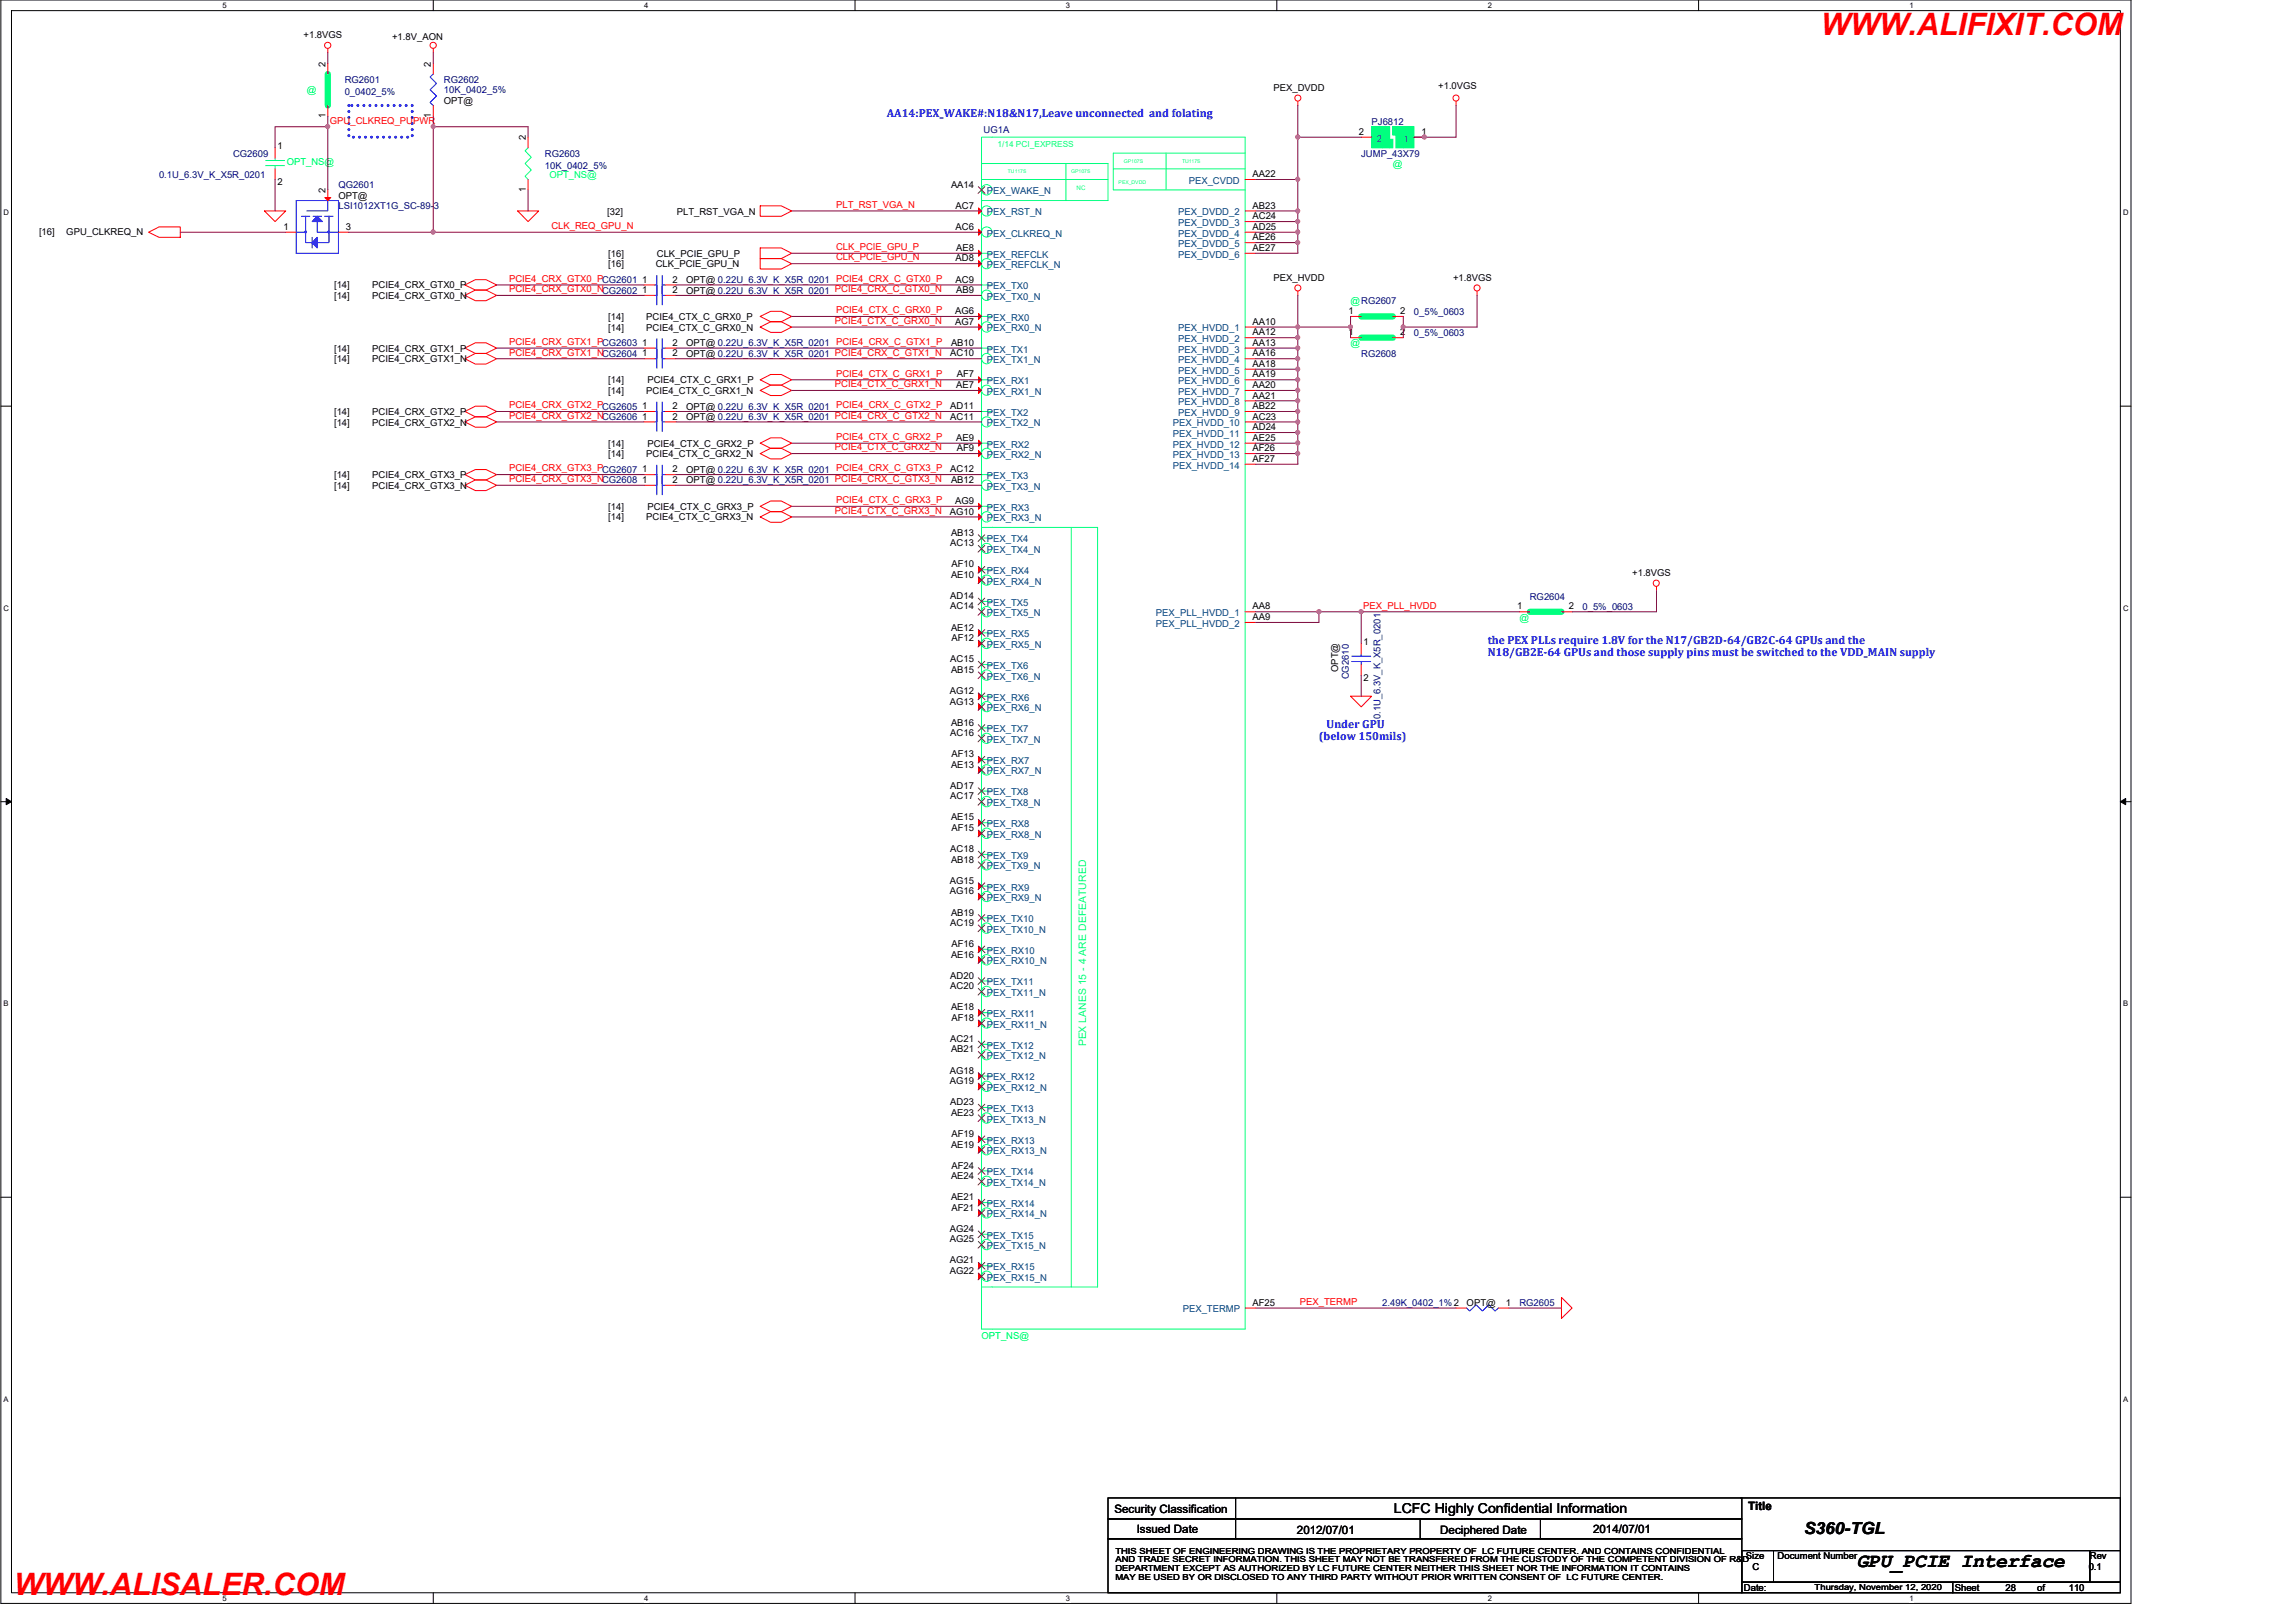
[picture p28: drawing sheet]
<svg xmlns="http://www.w3.org/2000/svg" width="420mm" height="297mm" viewBox="0 0 420 297" stroke-linecap="round" stroke-linejoin="round" font-family="sans-serif">
<defs><g id="words">
<g font-size="5.6" fill="#f00">
<text x="333.4" y="6.4">WWW.ALIFIXIT.COM</text>
<text x="2.5" y="291.9">WWW.ALISALER.COM</text>
</g>
<text font-size="3.6" x="339.9" y="286.8">GPU_PCIE Interface</text>
<text font-size="3" x="330.3" y="280.8">S360-TGL</text>
<text font-size="2.5" x="255.2" y="276.9">LCFC Highly Confidential Information</text>
<g font-size="2.1" fill="#00f">
<text x="162.3" y="21.3">AA14:PEX_WAKE#:N18&amp;N17,Leave unconnected and folating</text>
<text x="272.4" y="117.9">the PEX PLLs require 1.8V for the N17/GB2D-64/GB2C-64 GPUs and the</text>
<text x="272.4" y="120">N18/GB2E-64 GPUs and those supply pins must be switched to the VDD_MAIN supply</text>
<text x="241.5" y="135.4">(below 150mils)</text>
<text x="242.9" y="133.3">Under GPU</text>
</g>
<g font-size="2.1">
<text x="204" y="276.9">Security Classification</text>
<text x="208.1" y="280.5">Issued Date</text>
<text x="237.4" y="280.7">2012/07/01</text>
<text x="263.7" y="280.7">Deciphered Date</text>
<text x="291.7" y="280.5">2014/07/01</text>
<text x="320" y="276.3">Title</text>
</g>
<text font-size="1.9" fill="#00ff80" x="198.9" y="191.5" transform="rotate(-90 198.9 191.5)">PEX LANES 15 - 4 ARE DEFEATURED</text>
<g font-size="1.7">
<text x="55.6" y="7">+1.8VGS</text>
<text x="71.8" y="7.4">+1.8V_AON</text>
<text x="59.6" y="12.2" transform="rotate(-90 59.6 12.2)">2</text>
<text x="78.9" y="12.2" transform="rotate(-90 78.9 12.2)">2</text>
<text x="233.2" y="16.7">PEX_DVDD</text>
<text x="263.3" y="16.3">+1.0VGS</text>
<text x="59.6" y="21.6" transform="rotate(-90 59.6 21.6)">1</text>
<text x="78.9" y="21.6" transform="rotate(-90 78.9 21.6)">1</text>
<text x="81.3" y="19">OPT@</text>
<text x="50.8" y="27.2">1</text>
<text x="96.3" y="25.7" transform="rotate(-90 96.3 25.7)">2</text>
<text x="248.8" y="24.7">2</text>
<text x="260.2" y="24.7">1</text>
<text x="50.8" y="33.9">2</text>
<text x="59.6" y="35.3" transform="rotate(-90 59.6 35.3)">2</text>
<text x="96.3" y="35.2" transform="rotate(-90 96.3 35.2)">1</text>
<text x="174.1" y="34.3">AA14</text>
<text x="229.3" y="32.4">AA22</text>
<text x="62" y="36.4">OPT@</text>
<text x="111.2" y="39.3">[32]</text>
<text x="123.9" y="39.3">PLT_RST_VGA_N</text>
<text x="175" y="38.2">AC7</text>
<text x="229.3" y="40.1">AC24</text>
<text x="229.3" y="38.2">AB23</text>
<text x="7.1" y="42.9">[16]</text>
<text x="12.1" y="42.9">GPU_CLKREQ_N</text>
<text x="51.9" y="42.1">1</text>
<text x="63.3" y="42.1">3</text>
<text x="111.4" y="47">[16]</text>
<text x="120.3" y="47">CLK_PCIE_GPU_P</text>
<text x="175" y="47.8">AD8</text>
<text x="175" y="42.1">AC6</text>
<text x="175.1" y="45.9">AE8</text>
<text x="229.3" y="45.9">AE27</text>
<text x="229.3" y="44">AE26</text>
<text x="229.3" y="42.1">AD25</text>
<text x="61.2" y="52.8">[14]</text>
<text x="68.1" y="52.8">PCIE4_CRX_GTX0_P</text>
<text x="111.4" y="48.9">[16]</text>
<text x="117.5" y="51.7">1</text>
<text x="117.5" y="53.6">1</text>
<text x="120" y="48.9">CLK_PCIE_GPU_N</text>
<text x="123.1" y="51.7">2</text>
<text x="123.1" y="53.6">2</text>
<text x="125.6" y="51.8">OPT@ 0.22U_6.3V_K_X5R_0201 PCIE4_CRX_C_GTX0_P</text>
<text x="125.6" y="53.8">OPT@ 0.22U_6.3V_K_X5R_0201 PCIE4_CRX_C_GTX0_N</text>
<text x="175" y="51.7">AC9</text>
<text x="175.1" y="53.6">AB9</text>
<text x="233.2" y="51.4">PEX_HVDD</text>
<text x="266" y="51.4">+1.8VGS</text>
<text x="61.2" y="54.7">[14]</text>
<text x="68.1" y="54.7">PCIE4_CRX_GTX0_N</text>
<text x="111.4" y="58.6">[14]</text>
<text x="118.3" y="58.6">PCIE4_CTX_C_GRX0_P</text>
<text x="174.9" y="59.4">AG7</text>
<text x="174.9" y="57.5">AG6</text>
<text x="229.3" y="59.4">AA10</text>
<text x="246.9" y="57.5">1</text>
<text x="256.4" y="57.5">2</text>
<text x="61.2" y="64.3">[14]</text>
<text x="68.1" y="64.3">PCIE4_CRX_GTX1_P</text>
<text x="111.4" y="60.5">[14]</text>
<text x="117.5" y="65.2">1</text>
<text x="117.5" y="63.3">1</text>
<text x="118.3" y="60.5">PCIE4_CTX_C_GRX0_N</text>
<text x="123.1" y="65.2">2</text>
<text x="123.1" y="63.3">2</text>
<text x="125.6" y="65.3">OPT@ 0.22U_6.3V_K_X5R_0201 PCIE4_CRX_C_GTX1_N</text>
<text x="125.6" y="63.4">OPT@ 0.22U_6.3V_K_X5R_0201 PCIE4_CRX_C_GTX1_P</text>
<text x="174" y="65.2">AC10</text>
<text x="174.1" y="63.3">AB10</text>
<text x="229.3" y="65.2">AA16</text>
<text x="229.3" y="63.3">AA13</text>
<text x="229.3" y="61.4">AA12</text>
<text x="246.9" y="61.4">1</text>
<text x="256.4" y="61.4">2</text>
<text x="61.2" y="66.3">[14]</text>
<text x="68.1" y="66.3">PCIE4_CRX_GTX1_N</text>
<text x="111.4" y="70.1">[14]</text>
<text x="118.5" y="70.1">PCIE4_CTX_C_GRX1_P</text>
<text x="175.1" y="71">AE7</text>
<text x="175.2" y="69.1">AF7</text>
<text x="229.3" y="71">AA20</text>
<text x="229.3" y="69.1">AA19</text>
<text x="229.3" y="67.1">AA18</text>
<text x="61.2" y="75.9">[14]</text>
<text x="61.2" y="77.9">[14]</text>
<text x="68.1" y="75.9">PCIE4_CRX_GTX2_P</text>
<text x="68.1" y="77.9">PCIE4_CRX_GTX2_N</text>
<text x="111.4" y="72.1">[14]</text>
<text x="117.5" y="74.9">1</text>
<text x="117.5" y="76.8">1</text>
<text x="118.3" y="72.1">PCIE4_CTX_C_GRX1_N</text>
<text x="123.1" y="74.9">2</text>
<text x="123.1" y="76.8">2</text>
<text x="125.6" y="75">OPT@ 0.22U_6.3V_K_X5R_0201 PCIE4_CRX_C_GTX2_P</text>
<text x="125.6" y="76.9">OPT@ 0.22U_6.3V_K_X5R_0201 PCIE4_CRX_C_GTX2_N</text>
<text x="174" y="76.8">AC11</text>
<text x="174" y="74.9">AD11</text>
<text x="229.3" y="76.8">AC23</text>
<text x="229.3" y="74.9">AB22</text>
<text x="229.3" y="72.9">AA21</text>
<text x="111.4" y="83.7">[14]</text>
<text x="111.4" y="81.7">[14]</text>
<text x="118.3" y="83.7">PCIE4_CTX_C_GRX2_N</text>
<text x="118.5" y="81.7">PCIE4_CTX_C_GRX2_P</text>
<text x="175.1" y="80.7">AE9</text>
<text x="175.2" y="82.6">AF9</text>
<text x="229.3" y="82.6">AF26</text>
<text x="229.3" y="80.7">AE25</text>
<text x="229.3" y="78.7">AD24</text>
<text x="61.2" y="87.5">[14]</text>
<text x="61.2" y="89.5">[14]</text>
<text x="68.1" y="87.5">PCIE4_CRX_GTX3_P</text>
<text x="68.1" y="89.5">PCIE4_CRX_GTX3_N</text>
<text x="117.5" y="88.4">1</text>
<text x="117.5" y="86.4">1</text>
<text x="123.1" y="88.4">2</text>
<text x="123.1" y="86.4">2</text>
<text x="125.6" y="88.5">OPT@ 0.22U_6.3V_K_X5R_0201 PCIE4_CRX_C_GTX3_N</text>
<text x="125.6" y="86.6">OPT@ 0.22U_6.3V_K_X5R_0201 PCIE4_CRX_C_GTX3_P</text>
<text x="174" y="86.4">AC12</text>
<text x="174.1" y="88.4">AB12</text>
<text x="229.3" y="84.5">AF27</text>
<text x="111.4" y="95.2">[14]</text>
<text x="111.4" y="93.3">[14]</text>
<text x="118.3" y="95.2">PCIE4_CTX_C_GRX3_N</text>
<text x="118.5" y="93.3">PCIE4_CTX_C_GRX3_P</text>
<text x="173.9" y="94.2">AG10</text>
<text x="174.9" y="92.2">AG9</text>
<text x="174" y="100">AC13</text>
<text x="174.1" y="98">AB13</text>
<text x="174.1" y="105.7">AE10</text>
<text x="174.2" y="103.8">AF10</text>
<text x="298.8" y="105.5">+1.8VGS</text>
<text x="174" y="111.5">AC14</text>
<text x="174" y="109.6">AD14</text>
<text x="229.3" y="113.5">AA9</text>
<text x="229.3" y="111.5">AA8</text>
<text x="277.7" y="111.5">1</text>
<text x="287.2" y="111.5">2</text>
<text x="174.1" y="115.4">AE12</text>
<text x="174.2" y="117.3">AF12</text>
<text x="249.6" y="118">1</text>
<text x="174" y="121.2">AC15</text>
<text x="174.1" y="123.1">AB15</text>
<text x="245" y="123" transform="rotate(-90 245 123)">OPT@</text>
<text x="249.6" y="124.6">2</text>
<text x="173.9" y="128.9">AG13</text>
<text x="173.9" y="127">AG12</text>
<text x="174" y="134.7">AC16</text>
<text x="174.1" y="132.8">AB16</text>
<text x="174.1" y="140.5">AE13</text>
<text x="174.2" y="138.6">AF13</text>
<text x="174" y="146.3">AC17</text>
<text x="174" y="144.4">AD17</text>
<text x="174" y="156">AC18</text>
<text x="174.1" y="150.2">AE15</text>
<text x="174.2" y="152.1">AF15</text>
<text x="173.9" y="161.8">AG15</text>
<text x="174.1" y="157.9">AB18</text>
<text x="173.9" y="163.7">AG16</text>
<text x="174.1" y="167.6">AB19</text>
<text x="174" y="169.5">AC19</text>
<text x="174.2" y="173.3">AF16</text>
<text x="174" y="179.1">AD20</text>
<text x="174.1" y="175.3">AE16</text>
<text x="174" y="181.1">AC20</text>
<text x="174.1" y="184.9">AE18</text>
<text x="174" y="190.7">AC21</text>
<text x="174.2" y="186.9">AF18</text>
<text x="173.9" y="196.5">AG18</text>
<text x="174.1" y="192.6">AB21</text>
<text x="173.9" y="198.4">AG19</text>
<text x="174" y="202.3">AD23</text>
<text x="174.1" y="204.2">AE23</text>
<text x="174.2" y="208.1">AF19</text>
<text x="174.1" y="215.8">AE24</text>
<text x="174.1" y="210">AE19</text>
<text x="174.2" y="213.9">AF24</text>
<text x="174.1" y="219.7">AE21</text>
<text x="174.2" y="221.6">AF21</text>
<text x="173.9" y="227.4">AG25</text>
<text x="173.9" y="225.5">AG24</text>
<text x="173.9" y="233.2">AG22</text>
<text x="173.9" y="231.2">AG21</text>
<text x="229.3" y="239">AF25</text>
<text x="268.5" y="239.1">OPT@</text>
<text x="275.7" y="239">1</text>
<text x="319.6" y="285.4">Size</text>
<text x="320.8" y="287.3">C</text>
<text x="325.4" y="285.4">Document Number</text>
<text x="382.4" y="287.3">0.1</text>
<text x="382.6" y="285.4">Rev</text>
<text x="319.3" y="291.2">Date:</text>
<text x="357.9" y="291.2">Sheet</text>
<text x="367.1" y="291.2">28</text>
<text x="372.9" y="291.2">of</text>
<text x="378.7" y="291.2">110</text>
</g>
<g font-size="1.7" fill="#0f0">
<text x="56.2" y="17.1">@</text>
<text x="52.5" y="30.2">OPT_NS@</text>
<text x="255" y="30.6">@</text>
<text x="247.3" y="55.7">@RG2607</text>
<text x="247.3" y="63.4">@</text>
<text x="278.2" y="113.6">@</text>
<text x="179.7" y="245.1">OPT_NS@</text>
</g>
<g font-size="1.7" fill="#000080">
<text x="63.1" y="15.2">RG2601</text>
<text x="63.1" y="17.4">0_0402_5%</text>
<text x="81.3" y="15.2">RG2602</text>
<text x="81.3" y="17.1">10K_0402_5%</text>
<text x="251.1" y="22.9">PJ6812</text>
<text x="42.7" y="28.7">CG2609</text>
<text x="99.8" y="28.7">RG2603</text>
<text x="180.1" y="24.4">UG1A</text>
<text x="249.2" y="28.7">JUMP_43X79</text>
<text x="29.1" y="32.5">0.1U_6.3V_K_X5R_0201</text>
<text x="62" y="34.5">QG2601</text>
<text x="99.8" y="31">10K_0402_5%</text>
<text x="62" y="38.3">LSI1012XT1G_SC-89-3</text>
<text x="258.9" y="57.6">0_5%_0603</text>
<text x="249.2" y="65.3">RG2608</text>
<text x="258.9" y="61.5">0_5%_0603</text>
<text x="280.1" y="109.7">RG2604</text>
<text x="289.7" y="111.7">0_5%_0603</text>
<text x="247" y="124.3" transform="rotate(-90 247 124.3)">CG2610</text>
<text x="252.7" y="131.7" transform="rotate(-90 252.7 131.7)">0.1U_6.3V_K_X5R_0201</text>
<text x="253.1" y="239.1">2.49K_0402_1%2</text>
<text x="278.2" y="239.1">RG2605</text>
</g>
<g font-size="1.7" fill="#f00">
<text x="60.4" y="22.6">GPU_CLKREQ_PUPWR</text>
<text x="101" y="41.9">CLK_REQ_GPU_N</text>
<text x="153.1" y="38">PLT_RST_VGA_N</text>
<text x="153.1" y="45.8">CLK_PCIE_GPU_P</text>
<text x="153.1" y="47.7">CLK_PCIE_GPU_N</text>
<text x="93.2" y="51.6">PCIE4_CRX_GTX0_PCG2601</text>
<text x="93.2" y="53.5">PCIE4_CRX_GTX0_NCG2602</text>
<text x="152.9" y="59.3">PCIE4_CTX_C_GRX0_N</text>
<text x="153.1" y="57.3">PCIE4_CTX_C_GRX0_P</text>
<text x="93.2" y="63.1">PCIE4_CRX_GTX1_PCG2603</text>
<text x="93.2" y="65.1">PCIE4_CRX_GTX1_NCG2604</text>
<text x="152.9" y="70.9">PCIE4_CTX_C_GRX1_N</text>
<text x="153.1" y="68.9">PCIE4_CTX_C_GRX1_P</text>
<text x="93.2" y="74.7">PCIE4_CRX_GTX2_PCG2605</text>
<text x="93.2" y="76.6">PCIE4_CRX_GTX2_NCG2606</text>
<text x="152.9" y="82.4">PCIE4_CTX_C_GRX2_N</text>
<text x="153.1" y="80.5">PCIE4_CTX_C_GRX2_P</text>
<text x="93.2" y="86.3">PCIE4_CRX_GTX3_PCG2607</text>
<text x="93.2" y="88.2">PCIE4_CRX_GTX3_NCG2608</text>
<text x="152.9" y="94">PCIE4_CTX_C_GRX3_N</text>
<text x="153.1" y="92.1">PCIE4_CTX_C_GRX3_P</text>
<text x="249.6" y="111.4">PEX_PLL_HVDD</text>
<text x="238" y="238.8">PEX_TERMP</text>
</g>
<g font-size="1.7" fill="#004080">
<text x="252.1" y="25.9">2</text>
<text x="256.9" y="25.9">1</text>
<text x="180.7" y="35.6">PEX_WAKE_N</text>
<text x="217.6" y="33.7">PEX_CVDD</text>
<text x="180.7" y="39.4">PEX_RST_N</text>
<text x="215.7" y="41.4">PEX_DVDD_3</text>
<text x="215.7" y="39.4">PEX_DVDD_2</text>
<text x="180.7" y="47.2">PEX_REFCLK</text>
<text x="180.7" y="43.3">PEX_CLKREQ_N</text>
<text x="215.7" y="47.2">PEX_DVDD_6</text>
<text x="215.7" y="45.2">PEX_DVDD_5</text>
<text x="215.7" y="43.3">PEX_DVDD_4</text>
<text x="180.7" y="53">PEX_TX0</text>
<text x="180.7" y="49.1">PEX_REFCLK_N</text>
<text x="180.7" y="58.7">PEX_RX0</text>
<text x="180.7" y="54.9">PEX_TX0_N</text>
<text x="180.7" y="64.5">PEX_TX1</text>
<text x="180.7" y="60.7">PEX_RX0_N</text>
<text x="215.7" y="64.5">PEX_HVDD_3</text>
<text x="215.7" y="62.6">PEX_HVDD_2</text>
<text x="215.7" y="60.7">PEX_HVDD_1</text>
<text x="180.7" y="70.3">PEX_RX1</text>
<text x="180.7" y="66.5">PEX_TX1_N</text>
<text x="215.7" y="70.3">PEX_HVDD_6</text>
<text x="215.7" y="68.4">PEX_HVDD_5</text>
<text x="215.7" y="66.5">PEX_HVDD_4</text>
<text x="180.7" y="76.1">PEX_TX2</text>
<text x="180.7" y="72.3">PEX_RX1_N</text>
<text x="215.7" y="76.1">PEX_HVDD_9</text>
<text x="215.7" y="74.2">PEX_HVDD_8</text>
<text x="215.7" y="72.3">PEX_HVDD_7</text>
<text x="180.7" y="83.8">PEX_RX2_N</text>
<text x="180.7" y="81.9">PEX_RX2</text>
<text x="180.7" y="78">PEX_TX2_N</text>
<text x="214.7" y="83.8">PEX_HVDD_13</text>
<text x="214.7" y="81.9">PEX_HVDD_12</text>
<text x="214.7" y="80">PEX_HVDD_11</text>
<text x="214.7" y="78">PEX_HVDD_10</text>
<text x="180.7" y="89.6">PEX_TX3_N</text>
<text x="180.7" y="87.7">PEX_TX3</text>
<text x="214.7" y="85.8">PEX_HVDD_14</text>
<text x="180.7" y="95.4">PEX_RX3_N</text>
<text x="180.7" y="93.5">PEX_RX3</text>
<text x="180.7" y="101.2">PEX_TX4_N</text>
<text x="180.7" y="99.3">PEX_TX4</text>
<text x="180.7" y="107">PEX_RX4_N</text>
<text x="180.7" y="105.1">PEX_RX4</text>
<text x="180.7" y="112.8">PEX_TX5_N</text>
<text x="180.7" y="110.9">PEX_TX5</text>
<text x="211.6" y="112.8">PEX_PLL_HVDD_1</text>
<text x="180.7" y="118.6">PEX_RX5_N</text>
<text x="180.7" y="116.6">PEX_RX5</text>
<text x="211.6" y="114.7">PEX_PLL_HVDD_2</text>
<text x="180.7" y="124.4">PEX_TX6_N</text>
<text x="180.7" y="122.4">PEX_TX6</text>
<text x="180.7" y="130.2">PEX_RX6_N</text>
<text x="180.7" y="128.2">PEX_RX6</text>
<text x="180.7" y="135.9">PEX_TX7_N</text>
<text x="180.7" y="134">PEX_TX7</text>
<text x="180.7" y="141.7">PEX_RX7_N</text>
<text x="180.7" y="139.8">PEX_RX7</text>
<text x="180.7" y="147.5">PEX_TX8_N</text>
<text x="180.7" y="145.6">PEX_TX8</text>
<text x="180.7" y="153.3">PEX_RX8_N</text>
<text x="180.7" y="151.4">PEX_RX8</text>
<text x="180.7" y="159.1">PEX_TX9_N</text>
<text x="180.7" y="157.2">PEX_TX9</text>
<text x="180.7" y="164.9">PEX_RX9_N</text>
<text x="180.7" y="163">PEX_RX9</text>
<text x="180.7" y="170.7">PEX_TX10_N</text>
<text x="180.7" y="168.8">PEX_TX10</text>
<text x="180.7" y="176.5">PEX_RX10_N</text>
<text x="180.7" y="174.5">PEX_RX10</text>
<text x="180.7" y="182.3">PEX_TX11_N</text>
<text x="180.7" y="180.3">PEX_TX11</text>
<text x="180.7" y="191.9">PEX_TX12</text>
<text x="180.7" y="188.1">PEX_RX11_N</text>
<text x="180.7" y="186.1">PEX_RX11</text>
<text x="180.7" y="197.7">PEX_RX12</text>
<text x="180.7" y="193.8">PEX_TX12_N</text>
<text x="180.7" y="203.5">PEX_TX13</text>
<text x="180.7" y="199.6">PEX_RX12_N</text>
<text x="180.7" y="209.3">PEX_RX13</text>
<text x="180.7" y="205.4">PEX_TX13_N</text>
<text x="180.7" y="215.1">PEX_TX14</text>
<text x="180.7" y="211.2">PEX_RX13_N</text>
<text x="180.7" y="220.9">PEX_RX14</text>
<text x="180.7" y="217">PEX_TX14_N</text>
<text x="180.7" y="226.7">PEX_TX15</text>
<text x="180.7" y="222.8">PEX_RX14_N</text>
<text x="180.7" y="232.5">PEX_RX15</text>
<text x="180.7" y="228.6">PEX_TX15_N</text>
<text x="180.7" y="234.4">PEX_RX15_N</text>
<text x="216.5" y="240.2">PEX_TERMP</text>
</g>
<text font-size="1.7" fill="#00ff40" x="100.6" y="32.5">OPT_NS@</text>
<text font-size="1.5" fill="#00ff80" x="182.6" y="26.9">1/14 PCI_EXPRESS</text>
<g font-size="1.5">
<text x="204.2" y="284.4">THIS SHEET OF ENGINEERING DRAWING IS THE PROPRIETARY PROPERTY OF LC FUTURE CENTER. AND CONTAINS CONFIDENTIAL</text>
<text x="204.2" y="286">AND TRADE SECRET INFORMATION. THIS SHEET MAY NOT BE TRANSFERED FROM THE CUSTODY OF THE COMPETENT DIVISION OF R&amp;D</text>
<text x="204.2" y="287.5">DEPARTMENT EXCEPT AS AUTHORIZED BY LC FUTURE CENTER NEITHER THIS SHEET NOR THE INFORMATION IT CONTAINS</text>
<text x="204.2" y="289.1">MAY BE USED BY OR DISCLOSED TO ANY THIRD PARTY WITHOUT PRIOR WRITTEN CONSENT OF LC FUTURE CENTER.</text>
<text x="332.2" y="291">Thursday, November 12, 2020</text>
</g>
<g font-size="1.4">
<text x="40.7" y="1.4">5</text>
<text x="117.9" y="1.4">4</text>
<text x="195.1" y="1.4">3</text>
<text x="272.4" y="1.4">2</text>
<text x="349.6" y="1.4">1</text>
<text x=".7" y="39.4">D</text>
<text x="388.7" y="39.4">D</text>
<text x=".7" y="111.8">C</text>
<text x="388.7" y="111.8">C</text>
<text x=".7" y="184.1">B</text>
<text x="388.7" y="184.1">B</text>
<text x=".7" y="256.5">A</text>
<text x="388.7" y="256.5">A</text>
<text x="40.7" y="292.9">5</text>
<text x="117.9" y="292.9">4</text>
<text x="195.1" y="292.9">3</text>
<text x="272.4" y="292.9">2</text>
<text x="349.6" y="292.9">1</text>
</g>
<text font-size="1.1" fill="#00ff80" x="197.1" y="34.7">NC</text>
<g font-size=".9" fill="#00ff80">
<text x="205.8" y="29.8">GP107S</text>
<text x="216.4" y="29.8">TU117S</text>
<text x="184.5" y="31.7">TU117S</text>
<text x="196.1" y="31.7">GP107S</text>
<text x="204.8" y="33.7">PEX_DVDD</text>
</g>
</g></defs>
<path d="M.2 0h389.9v293.5h-389.9zM2.1 1.9h386.1v289.6h-386.1z" fill="none" stroke="#000" stroke-width=".18"/>
<g fill="#fff">
<path d="M40.7 .2h.8v1.5h-.8z"/>
<path d="M40.7 291.7h.8v1.5h-.8z"/>
</g>
<path d="M79.3 0v1.9M79.3 291.5v2" fill="none" stroke="#000" stroke-width=".18"/>
<g fill="#fff">
<path d="M117.9 .2h.8v1.5h-.8z"/>
<path d="M117.9 291.7h.8v1.5h-.8z"/>
</g>
<path d="M156.5 0v1.9M156.5 291.5v2" fill="none" stroke="#000" stroke-width=".18"/>
<g fill="#fff">
<path d="M195.1 .2h.8v1.5h-.8z"/>
<path d="M195.1 291.7h.8v1.5h-.8z"/>
</g>
<path d="M233.8 0v1.9M233.8 291.5v2" fill="none" stroke="#000" stroke-width=".18"/>
<g fill="#fff">
<path d="M272.4 .2h.7v1.5h-.7z"/>
<path d="M272.4 291.7h.7v1.5h-.7z"/>
</g>
<path d="M311 0v1.9M311 291.5v2" fill="none" stroke="#000" stroke-width=".18"/>
<g fill="#fff">
<path d="M349.6 .2h.7v1.5h-.7z"/>
<path d="M349.6 291.7h.7v1.5h-.7z"/>
<path d="M.7 38.1h.9v1.6h-.9z"/>
<path d="M388.7 38.1h1v1.6h-1z"/>
<path d="M.7 110.5h.9v1.6h-.9z"/>
<path d="M388.7 110.5h1v1.6h-1z"/>
</g>
<path d="M.2 74.3h1.9M388.2 74.3h1.9" fill="none" stroke="#000" stroke-width=".18"/>
<g fill="#fff">
<path d="M.7 182.9h.9v1.5h-.9z"/>
<path d="M388.7 182.9h.9v1.5h-.9z"/>
</g>
<path d="M.2 146.7h1.9M1.1 146.1l1 .6-1 .6zM388.2 146.7l1-.6v1.2zM388.2 146.7h1.9" fill="none" stroke="#000" stroke-width=".18"/>
<path d="M1.1 146.1l1 .6-1 .6zM388.2 146.7l1-.6v1.2z" fill="#000"/>
<g fill="#fff">
<path d="M.7 255.3h.9v1.5h-.9z"/>
<path d="M388.7 255.3h.9v1.5h-.9z"/>
</g>
<g fill="none" stroke="#000" stroke-width=".18">
<path d="M.2 219.1h1.9M388.2 219.1h1.9M202.8 274.2h116.1v3.8h-116.1zM202.8 278h116.1v3.6h-116.1zM226.2 274.2v7.4M260 278v3.6M282 278v3.6M318.7 274.2h69.5v9.6M202.8 281.6h116.1v9.9h-116.1zM318.9 283.8h5.8v5.8h-5.8zM318.9 289.6h38.6v1.9h-38.6zM324.7 283.8h57.9v5.8h-57.9z"/>
<path d="M357.5 289.6h30.7v1.9h-30.7zM382.6 283.8h5.6v5.8h-5.6z"/>
</g>
<path d="M63.9 19.3h11.6v5.8h-11.6z" fill="none" stroke="#00f" stroke-width=".55" stroke-dasharray="0 1.1"/>
<g fill="none" stroke="#f00" stroke-width=".18">
<path d="M60 8.9v.8M79.3 8.9v.8M237.6 18.5v.8M266.6 18.5v.8M48.4 38.6h3.9l-1.9 2zM94.8 38.6h3.8l-1.9 2zM139.2 37.7h3.8l1.9 .9-1.9 1h-3.8zM27.2 42.5l1.9-1h3.9v1.9h-3.9zM85.1 52.2l1.9-1h2l1.9 1-1.9 .9h-2zM85.1 54.1l1.9-1h2l1.9 1-1.9 .9h-2zM139.2 45.4h3.8l1.9 1-1.9 .9h-3.8zM139.2 47.3h3.8l1.9 1-1.9 .9h-3.8z"/>
<path d="M139.2 57.9l1.9-.9h1.9l1.9 .9-1.9 1h-1.9zM139.2 59.9l1.9-1h1.9l1.9 1-1.9 .9h-1.9zM237.6 53.3v.8M270.4 53.3v.8M85.1 63.7l1.9-1h2l1.9 1-1.9 1h-2zM85.1 65.7l1.9-1h2l1.9 1-1.9 .9h-2zM85.1 75.3l1.9-1h2l1.9 1-1.9 1h-2zM85.1 77.2l1.9-.9h2l1.9 .9-1.9 1h-2zM139.2 69.5l1.9-1h1.9l1.9 1-1.9 1h-1.9zM139.2 71.5l1.9-1h1.9l1.9 1-1.9 .9h-1.9zM85.1 86.9l1.9-1h2l1.9 1-1.9 .9h-2zM85.1 88.8l1.9-1h2l1.9 1-1.9 1h-2z"/>
<path d="M139.2 92.7l1.9-1h1.9l1.9 1-1.9 .9h-1.9zM139.2 94.6l1.9-1h1.9l1.9 1-1.9 1h-1.9zM139.2 81.1l1.9-1h1.9l1.9 1-1.9 .9h-1.9zM139.2 83l1.9-1h1.9l1.9 1-1.9 1h-1.9zM303.3 107.4v.7M247.3 127.4h3.8l-1.9 2zM285.9 237.4l1.9 2-1.9 1.9z"/>
<circle cx="60" cy="8.3" r=".56"/>
<circle cx="79.3" cy="8.3" r=".56"/>
<circle cx="237.6" cy="17.9" r=".56"/>
<circle cx="266.6" cy="17.9" r=".56"/>
<circle cx="237.6" cy="52.7" r=".56"/>
<circle cx="270.4" cy="52.7" r=".56"/>
<circle cx="303.2" cy="106.7" r=".56"/>
</g>
<path d="M256.9 23.2h2v3.9h-2z" fill-rule="evenodd" fill="#00ff80"/>
<path d="M256.9 23.2h2v3.9h-2z" fill="none" stroke="#00ff80" stroke-width=".18"/>
<path d="M255.6 23.2h1.3v3.9h-1.3z" fill-rule="evenodd" fill="#00ff80"/>
<path d="M255.6 23.2h1.3v3.9h-1.3z" fill="none" stroke="#00ff80" stroke-width=".18"/>
<path d="M255 23.2h.6v1.5h-.6z" fill-rule="evenodd" fill="#00ff80"/>
<path d="M255 23.2h.6v1.5h-.6z" fill="none" stroke="#00ff80" stroke-width=".18"/>
<path d="M254.4 25.5h.6v1.6h-.6z" fill-rule="evenodd" fill="#00ff80"/>
<path d="M254.4 25.5h.6v1.6h-.6z" fill="none" stroke="#00ff80" stroke-width=".18"/>
<path d="M253.1 23.2h1.3v3.9h-1.3z" fill-rule="evenodd" fill="#00ff80"/>
<path d="M253.1 23.2h1.3v3.9h-1.3z" fill="none" stroke="#00ff80" stroke-width=".18"/>
<path d="M251.1 23.2h2v3.9h-2z" fill-rule="evenodd" fill="#00ff80"/>
<path d="M251.1 23.2h2v3.9h-2z" fill="none" stroke="#00ff80" stroke-width=".18"/>
<g fill="none" stroke="#f00" stroke-width=".18">
<path d="M60 19.3v2M60 11.6v1.9M79.3 19.3v2M79.3 11.6v1.9M249.2 25.1h1.9M258.9 25.1h1.9M117.9 52.2h2M117.9 54.1h2M121.8 52.2h1.9M121.8 54.1h1.9M117.9 65.7h2M117.9 75.3h2"/>
<path d="M121.8 65.7h1.9M121.8 75.3h1.9M247.3 61.8h1.9M255 61.8h1.9M117.9 88.8h2M121.8 88.8h1.9M249.2 117.8v1.9M278.2 112h1.9M285.9 112h1.9M249.2 121.6v2M266.6 239.4h1.9M274.3 239.4h1.9"/>
</g>
<g fill="none" stroke="#00f" stroke-width=".18">
<path d="M79.3 13.5l-.6 .6 1.2 1.2-1.2 1.1 1.2 1.2-1.2 1.2 .6 .5M119.9 52.2h.4M119.9 54.1h.4M120.3 50.4v3.5M120.3 52.3v3.5M121.2 52.2h.6M121.2 54.1h.6M121.2 50.4v3.5M121.2 52.3v3.5M119.9 65.7h.4M119.9 75.3h.4M120.3 63.9v3.5"/>
<path d="M120.3 73.6v3.4M121.2 65.7h.6M121.2 75.3h.6M121.2 63.9v3.5M121.2 73.6v3.4M119.9 88.8h.4M120.3 87.1v3.5M121.2 88.8h.6M121.2 87.1v3.5M249.2 119.7v.4M247.5 121.1h3.4M247.5 120.1h3.4"/>
<path d="M249.2 121.1v.5M268.5 239.4l.6 .5 1.1-1.1 1.2 1.1 1.2-1.1 1.1 1.1 .6-.5"/>
</g>
<path d="M60 13.5v5.8M249.2 61.8h5.8M280.1 112h5.8" fill="none" stroke="#00ff80" stroke-width="1.1"/>
<path d="M58.1 39.6l.9 1h-1.9z" fill="#00f"/>
<path d="M58.1 39.6l.9 1h-1.9z" fill="none" stroke="#00f" stroke-width=".18"/>
<path d="M58.1 43.4v2l-1-1z" fill="#00f"/>
<path d="M55.2 39.6h1.5M56 39.6v4.8h1.1M57.3 39.6h1.6M59.4 39.6h1.6M60 36.7v1.9h-3.8M60.2 39.6v4.8h-2.1M54.2 42.5h1.8M57.1 43.4v2M58.1 43.4v2l-1-1zM58.1 40.6v1.9h3.9" fill="none" stroke="#00f" stroke-width=".18"/>
<path d="M55.8 42.3h.3v.3h-.3z" fill-rule="evenodd" fill="#00f"/>
<path d="M55.8 42.3h.3v.3h-.3z" fill="none" stroke="#00f" stroke-width=".18"/>
<path d="M60.1 42.3h.2v.3h-.2z" fill-rule="evenodd" fill="#00f"/>
<path d="M54.2 36.7h7.8v9.7h-7.8zM60.1 42.3h.2v.3h-.2z" fill="none" stroke="#00f" stroke-width=".18"/>
<path d="M52.3 42.5h1.9" fill="none" stroke="#f00" stroke-width=".18"/>
<path d="M59.5 36.2h1.1l-.6 .5z" fill="#f00"/>
<path d="M59.5 36.2h1.1l-.6 .5zM60 34.8v1.9M96.7 32.9v1.9M96.7 25.1v2M62 42.5h1.9M117.9 77.2h2M121.8 77.2h1.9" fill="none" stroke="#f00" stroke-width=".18"/>
<path d="M119.9 77.2h.4M120.3 75.5v3.5M121.2 77.2h.6M121.2 75.5v3.5" fill="none" stroke="#00f" stroke-width=".18"/>
<g fill="none" stroke="#00ff80" stroke-width=".18">
<path d="M96.7 27.1l-.6 .5 1.2 1.2-1.2 1.1 1.2 1.2-1.2 1.2 .6 .6M179.7 25.1h48.3v218.1h-48.3zM179.7 32.9h23.1M179.7 29.9h23.1v6.8h-23.1M195.1 29.9v6.8M203.8 30.9h24.2M213.5 28v6.8M228 28h-24.2v6.8h24.2M228 38.6h.1M228 32.9h.1M179.7 57.9h1.9M179.7 46.4h1.9"/>
<path d="M179.7 52.2h1.9M228 59.9h.1M228 40.6h.1M228 42.5h.1M228 44.4h.1M228 46.4h.1M179.7 69.5h1.9M179.7 75.3h1.9M179.7 63.7h1.9M228 79.2h.1M228 77.2h.1M228 75.3h.1"/>
<path d="M228 73.4h.1M228 71.5h.1M228 69.5h.1M228 67.6h.1M228 65.7h.1M228 63.7h.1M228 61.8h.1M179.7 96.5h21.2v139h-21.2M179.7 98.5h1.9M179.7 92.7h1.9M179.7 86.9h1.9M179.7 81.1h1.9"/>
<path d="M196.1 96.5v139M228 85h.1M228 83h.1M228 81.1h.1M179.7 110.1h1.9M179.7 104.3h1.9M179.7 115.8h1.9M228 112h.1M228 113.9h.1M179.7 139h1.9M179.7 127.4h1.9M179.7 133.2h1.9"/>
<path d="M179.7 121.6h1.9M179.7 156.4h1.9M179.7 150.6h1.9M179.7 144.8h1.9M179.7 179.5h1.9M179.7 173.7h1.9M179.7 168h1.9M179.7 162.2h1.9M179.7 196.9h1.9M179.7 185.3h1.9M179.7 191.1h1.9M179.7 214.3h1.9"/>
<path d="M179.7 208.5h1.9M179.7 202.7h1.9M179.7 231.6h1.9M179.7 225.9h1.9M179.7 220.1h1.9M228 239.4h.1"/>
<circle cx="180.6" cy="34.7" r=".95"/>
<circle cx="180.7" cy="38.6" r=".95"/>
<circle cx="180.6" cy="59.8" r=".95"/>
<circle cx="180.6" cy="54" r=".95"/>
<circle cx="180.7" cy="42.5" r=".95"/>
<circle cx="180.7" cy="48.3" r=".95"/>
<circle cx="180.6" cy="65.6" r=".95"/>
<circle cx="180.7" cy="77.2" r=".95"/>
<circle cx="180.7" cy="71.4" r=".95"/>
<circle cx="180.6" cy="94.6" r=".95"/>
<circle cx="180.6" cy="83" r=".95"/>
<circle cx="180.6" cy="88.8" r=".95"/>
<circle cx="180.6" cy="117.7" r=".95"/>
<circle cx="180.6" cy="111.9" r=".95"/>
<circle cx="180.7" cy="106.2" r=".95"/>
<circle cx="180.7" cy="100.4" r=".95"/>
<circle cx="180.6" cy="123.5" r=".95"/>
<circle cx="180.7" cy="135.1" r=".95"/>
<circle cx="180.7" cy="129.3" r=".95"/>
<circle cx="180.6" cy="152.5" r=".95"/>
<circle cx="180.6" cy="140.9" r=".95"/>
<circle cx="180.6" cy="146.7" r=".95"/>
<circle cx="180.7" cy="158.3" r=".95"/>
<circle cx="180.6" cy="175.7" r=".95"/>
<circle cx="180.6" cy="169.9" r=".95"/>
<circle cx="180.7" cy="164.1" r=".95"/>
<circle cx="180.6" cy="198.8" r=".95"/>
<circle cx="180.6" cy="181.5" r=".95"/>
<circle cx="180.7" cy="187.2" r=".95"/>
<circle cx="180.7" cy="193" r=".95"/>
<circle cx="180.6" cy="204.6" r=".95"/>
<circle cx="180.6" cy="210.4" r=".95"/>
<circle cx="180.7" cy="216.2" r=".95"/>
<circle cx="180.6" cy="227.8" r=".95"/>
<circle cx="180.6" cy="233.6" r=".95"/>
<circle cx="180.7" cy="222" r=".95"/>
</g>
<path d="M179.1 233l.6 .6-.6 .5z" fill="#f00"/>
<path d="M179.1 233l.6 .6-.6 .5zM179.7 233.6h.1" fill="none" stroke="#f00" stroke-width=".18"/>
<path d="M179.1 233l1.2 1.2M180.3 233l-1.2 1.2" fill="none" stroke="#804000" stroke-width=".18"/>
<path d="M179.1 231.1l.6 .5-.6 .6z" fill="#f00"/>
<path d="M179.1 231.1l.6 .5-.6 .6zM179.7 231.6h.1M179.7 227.8h.1M179.7 225.9h.1" fill="none" stroke="#f00" stroke-width=".18"/>
<path d="M179.1 231.1l1.2 1.2M179.1 227.2l1.2 1.2M179.1 225.3l1.2 1.2M180.3 231.1l-1.2 1.2M180.3 227.2l-1.2 1.2M180.3 225.3l-1.2 1.2" fill="none" stroke="#804000" stroke-width=".18"/>
<path d="M179.1 221.4l.6 .6-.6 .5z" fill="#f00"/>
<path d="M179.1 221.4l.6 .6-.6 .5zM179.7 222h.1" fill="none" stroke="#f00" stroke-width=".18"/>
<path d="M179.1 221.4l1.2 1.2M180.3 221.4l-1.2 1.2" fill="none" stroke="#804000" stroke-width=".18"/>
<path d="M179.1 219.5l.6 .6-.6 .5z" fill="#f00"/>
<path d="M179.1 219.5l.6 .6-.6 .5zM179.7 216.2h.1M179.7 214.3h.1M179.7 220.1h.1" fill="none" stroke="#f00" stroke-width=".18"/>
<path d="M179.1 219.5l1.2 1.2M179.1 215.6l1.2 1.3M179.1 213.7l1.2 1.2M180.3 219.5l-1.2 1.2M180.3 215.6l-1.2 1.3M180.3 213.7l-1.2 1.2" fill="none" stroke="#804000" stroke-width=".18"/>
<path d="M179.1 209.9l.6 .5-.6 .6z" fill="#f00"/>
<path d="M179.1 209.9l.6 .5-.6 .6zM179.7 210.4h.1" fill="none" stroke="#f00" stroke-width=".18"/>
<path d="M179.1 209.8l1.2 1.3M180.3 209.8l-1.2 1.3" fill="none" stroke="#804000" stroke-width=".18"/>
<path d="M179.1 207.9l.6 .6-.6 .5z" fill="#f00"/>
<path d="M179.1 207.9l.6 .6-.6 .5zM179.7 208.5h.1M179.7 204.6h.1M179.7 202.7h.1" fill="none" stroke="#f00" stroke-width=".18"/>
<path d="M179.1 207.9l1.2 1.2M179.1 204l1.2 1.3M179.1 202.1l1.2 1.2M180.3 207.9l-1.2 1.2M180.3 204l-1.2 1.3M180.3 202.1l-1.2 1.2" fill="none" stroke="#804000" stroke-width=".18"/>
<path d="M179.1 198.3l.6 .5-.6 .6z" fill="#f00"/>
<path d="M179.1 198.3l.6 .5-.6 .6zM179.7 198.8h.1" fill="none" stroke="#f00" stroke-width=".18"/>
<path d="M179.1 198.2l1.2 1.3M180.3 198.2l-1.2 1.3" fill="none" stroke="#804000" stroke-width=".18"/>
<path d="M179.1 196.4l.6 .5-.6 .6z" fill="#f00"/>
<path d="M179.1 196.4l.6 .5-.6 .6zM179.7 196.9h.1M179.7 193h.1M179.7 191.1h.1" fill="none" stroke="#f00" stroke-width=".18"/>
<path d="M179.1 196.3l1.2 1.3M179.1 192.4l1.2 1.3M179.1 190.5l1.2 1.3M180.3 196.3l-1.2 1.3M180.3 192.4l-1.2 1.3M180.3 190.5l-1.2 1.3" fill="none" stroke="#804000" stroke-width=".18"/>
<path d="M179.1 186.7l.6 .6-.6 .5z" fill="#f00"/>
<path d="M179.1 186.7l.6 .6-.6 .5zM179.7 187.3h.1" fill="none" stroke="#f00" stroke-width=".18"/>
<path d="M179.1 186.7l1.2 1.2M180.3 186.7l-1.2 1.2" fill="none" stroke="#804000" stroke-width=".18"/>
<path d="M179.1 184.8l.6 .5-.6 .6z" fill="#f00"/>
<path d="M179.7 179.5h.1M179.1 184.8l.6 .5-.6 .6zM179.7 185.3h.1M179.7 181.5h.1" fill="none" stroke="#f00" stroke-width=".18"/>
<path d="M179.1 178.9l1.2 1.3M180.3 178.9l-1.2 1.3M179.1 184.7l1.2 1.3M179.1 180.9l1.2 1.2M180.3 184.7l-1.2 1.3M180.3 180.9l-1.2 1.2" fill="none" stroke="#804000" stroke-width=".18"/>
<path d="M179.1 175.1l.6 .6-.6 .5z" fill="#f00"/>
<path d="M179.1 175.1l.6 .6-.6 .5zM179.7 175.7h.1" fill="none" stroke="#f00" stroke-width=".18"/>
<path d="M179.1 175.1l1.2 1.2M180.3 175.1l-1.2 1.2" fill="none" stroke="#804000" stroke-width=".18"/>
<path d="M179.1 173.2l.6 .5-.6 .6z" fill="#f00"/>
<path d="M179.1 173.2l.6 .5-.6 .6zM179.7 173.7h.1M179.7 169.9h.1M179.7 168h.1" fill="none" stroke="#f00" stroke-width=".18"/>
<path d="M179.1 173.1l1.2 1.3M179.1 169.3l1.2 1.2M179.1 167.4l1.2 1.2M180.3 173.1l-1.2 1.3M180.3 169.3l-1.2 1.2M180.3 167.4l-1.2 1.2" fill="none" stroke="#804000" stroke-width=".18"/>
<path d="M179.1 163.5l.6 .6-.6 .5z" fill="#f00"/>
<path d="M179.1 163.5l.6 .6-.6 .5zM179.7 164.1h.1" fill="none" stroke="#f00" stroke-width=".18"/>
<path d="M179.1 163.5l1.2 1.2M180.3 163.5l-1.2 1.2" fill="none" stroke="#804000" stroke-width=".18"/>
<path d="M179.1 161.6l.6 .6-.6 .5z" fill="#f00"/>
<path d="M179.7 158.3h.1M179.7 156.4h.1M179.1 161.6l.6 .6-.6 .5zM179.7 162.2h.1" fill="none" stroke="#f00" stroke-width=".18"/>
<path d="M179.1 157.7l1.2 1.3M179.1 155.8l1.2 1.2M180.3 157.7l-1.2 1.3M180.3 155.8l-1.2 1.2M179.1 161.6l1.2 1.2M180.3 161.6l-1.2 1.2" fill="none" stroke="#804000" stroke-width=".18"/>
<path d="M179.1 152l.6 .5-.6 .6z" fill="#f00"/>
<path d="M179.1 152l.6 .5-.6 .6zM179.7 152.5h.1" fill="none" stroke="#f00" stroke-width=".18"/>
<path d="M179.1 151.9l1.2 1.3M180.3 151.9l-1.2 1.3" fill="none" stroke="#804000" stroke-width=".18"/>
<path d="M179.1 150l.6 .6-.6 .5z" fill="#f00"/>
<path d="M179.1 150l.6 .6-.6 .5zM179.7 150.6h.1M179.7 146.7h.1M179.7 144.8h.1" fill="none" stroke="#f00" stroke-width=".18"/>
<path d="M179.1 150l1.2 1.2M179.1 146.1l1.2 1.3M179.1 144.2l1.2 1.2M180.3 150l-1.2 1.2M180.3 146.1l-1.2 1.3M180.3 144.2l-1.2 1.2" fill="none" stroke="#804000" stroke-width=".18"/>
<path d="M179.1 140.4l.6 .5-.6 .6z" fill="#f00"/>
<path d="M179.1 140.4l.6 .5-.6 .6zM179.7 140.9h.1" fill="none" stroke="#f00" stroke-width=".18"/>
<path d="M179.1 140.3l1.2 1.3M180.3 140.3l-1.2 1.3" fill="none" stroke="#804000" stroke-width=".18"/>
<path d="M179.1 138.5l.6 .5-.6 .6z" fill="#f00"/>
<path d="M179.1 138.5l.6 .5-.6 .6zM179.7 139h.1M179.7 135.1h.1M179.7 133.2h.1" fill="none" stroke="#f00" stroke-width=".18"/>
<path d="M179.1 138.4l1.2 1.3M179.1 134.5l1.2 1.3M179.1 132.6l1.2 1.3M180.3 138.4l-1.2 1.3M180.3 134.5l-1.2 1.3M180.3 132.6l-1.2 1.3" fill="none" stroke="#804000" stroke-width=".18"/>
<path d="M179.1 128.8l.6 .6-.6 .5z" fill="#f00"/>
<path d="M179.1 128.8l.6 .6-.6 .5zM179.7 129.4h.1" fill="none" stroke="#f00" stroke-width=".18"/>
<path d="M179.1 128.8l1.2 1.2M180.3 128.8l-1.2 1.2" fill="none" stroke="#804000" stroke-width=".18"/>
<path d="M179.1 126.9l.6 .5-.6 .6z" fill="#f00"/>
<path d="M179.1 126.9l.6 .5-.6 .6zM179.7 127.4h.1M179.7 123.6h.1M179.7 121.6h.1" fill="none" stroke="#f00" stroke-width=".18"/>
<path d="M179.1 126.8l1.2 1.3M179.1 123l1.2 1.2M179.1 121l1.2 1.3M180.3 126.8l-1.2 1.3M180.3 123l-1.2 1.2M180.3 121l-1.2 1.3" fill="none" stroke="#804000" stroke-width=".18"/>
<path d="M179.1 117.2l.6 .6-.6 .5z" fill="#f00"/>
<path d="M179.1 117.2l.6 .6-.6 .5zM179.7 117.8h.1" fill="none" stroke="#f00" stroke-width=".18"/>
<path d="M179.1 117.2l1.2 1.2M180.3 117.2l-1.2 1.2" fill="none" stroke="#804000" stroke-width=".18"/>
<path d="M179.1 115.3l.6 .5-.6 .6z" fill="#f00"/>
<path d="M179.1 115.3l.6 .5-.6 .6zM179.7 115.8h.1M179.7 112h.1M179.7 110.1h.1" fill="none" stroke="#f00" stroke-width=".18"/>
<path d="M179.1 115.2l1.2 1.3M179.1 111.4l1.2 1.2M179.1 109.5l1.2 1.2M180.3 115.2l-1.2 1.3M180.3 111.4l-1.2 1.2M180.3 109.5l-1.2 1.2" fill="none" stroke="#804000" stroke-width=".18"/>
<path d="M179.1 105.6l.6 .6-.6 .5z" fill="#f00"/>
<path d="M179.1 105.6l.6 .6-.6 .5zM179.7 106.2h.1" fill="none" stroke="#f00" stroke-width=".18"/>
<path d="M179.1 105.6l1.2 1.2M180.3 105.6l-1.2 1.2" fill="none" stroke="#804000" stroke-width=".18"/>
<path d="M179.1 103.7l.6 .6-.6 .5z" fill="#f00"/>
<path d="M179.7 98.5h.1M179.1 103.7l.6 .6-.6 .5zM179.7 104.3h.1M179.7 100.4h.1" fill="none" stroke="#f00" stroke-width=".18"/>
<path d="M179.1 99.8l1.2 1.2M179.1 97.9l1.2 1.2M180.3 99.8l-1.2 1.2M180.3 97.9l-1.2 1.2M179.1 103.7l1.2 1.2M180.3 103.7l-1.2 1.2" fill="none" stroke="#804000" stroke-width=".18"/>
<path d="M179.1 94.1l.6 .5-.6 .6z" fill="#f00"/>
<path d="M179.1 94.1l.6 .5-.6 .6zM179.7 94.6h.1" fill="none" stroke="#f00" stroke-width=".18"/>
<path d="M179.1 92.1l.6 .6-.6 .5z" fill="#f00"/>
<path d="M179.1 92.1l.6 .6-.6 .5zM179.7 92.7h.1M179.7 88.8h.1M179.7 86.9h.1" fill="none" stroke="#f00" stroke-width=".18"/>
<path d="M179.1 82.5l.6 .5-.6 .6z" fill="#f00"/>
<path d="M179.1 82.5l.6 .5-.6 .6zM179.7 83h.1" fill="none" stroke="#f00" stroke-width=".18"/>
<path d="M179.1 80.6l.6 .5-.6 .6z" fill="#f00"/>
<path d="M179.7 77.2h.1M179.7 75.3h.1M179.1 80.6l.6 .5-.6 .6zM179.7 81.1h.1" fill="none" stroke="#f00" stroke-width=".18"/>
<path d="M179.1 70.9l.6 .6-.6 .5z" fill="#f00"/>
<path d="M179.1 70.9l.6 .6-.6 .5zM179.7 71.5h.1" fill="none" stroke="#f00" stroke-width=".18"/>
<path d="M179.1 69l.6 .5-.6 .6z" fill="#f00"/>
<path d="M179.1 69l.6 .5-.6 .6zM179.7 69.5h.1M179.7 65.7h.1M179.7 63.7h.1" fill="none" stroke="#f00" stroke-width=".18"/>
<path d="M179.1 59.3l.6 .6-.6 .5z" fill="#f00"/>
<path d="M179.1 59.3l.6 .6-.6 .5zM179.7 59.9h.1" fill="none" stroke="#f00" stroke-width=".18"/>
<path d="M179.1 57.4l.6 .5-.6 .6z" fill="#f00"/>
<path d="M179.1 57.4l.6 .5-.6 .6zM179.7 57.9h.1M179.7 54.1h.1M179.7 52.2h.1" fill="none" stroke="#f00" stroke-width=".18"/>
<path d="M179.1 47.7l.6 .6-.6 .5z" fill="#f00"/>
<path d="M179.1 47.7l.6 .6-.6 .5zM179.7 48.3h.1" fill="none" stroke="#f00" stroke-width=".18"/>
<path d="M179.1 45.8l.6 .6-.6 .5z" fill="#f00"/>
<path d="M179.1 45.8l.6 .6-.6 .5zM179.7 46.4h.1" fill="none" stroke="#f00" stroke-width=".18"/>
<path d="M179.1 42l.6 .5-.6 .6z" fill="#f00"/>
<path d="M179.1 42l.6 .5-.6 .6zM179.7 42.5h.1" fill="none" stroke="#f00" stroke-width=".18"/>
<path d="M179.1 38.1l.6 .5-.6 .6z" fill="#f00"/>
<g fill="none" stroke="#f00" stroke-width=".18">
<path d="M50.4 27.1v1.9M50.4 30.9v2M179.1 38.1l.6 .5-.6 .6zM179.7 38.6h.1M179.7 34.8h.1M228 38.6h1.9M228 32.9h1.9M228 59.9h1.9M228 46.4h1.9M228 44.4h1.9M228 42.5h1.9M228 40.6h1.9"/>
<path d="M247.3 57.9h1.9M255 57.9h1.9M117.9 63.7h2M121.8 63.7h1.9M228 79.2h1.9M228 77.2h1.9M228 75.3h1.9M228 73.4h1.9M228 71.5h1.9M228 69.5h1.9M228 67.6h1.9M228 65.7h1.9"/>
<path d="M228 63.7h1.9M228 61.8h1.9M117.9 86.9h2M121.8 86.9h1.9M228 85h1.9M228 83h1.9M228 81.1h1.9M228 113.9h1.9M228 112h1.9M228 239.4h1.9"/>
</g>
<path d="M179.1 34.2l1.2 1.2M180.3 34.2l-1.2 1.2" fill="none" stroke="#804000" stroke-width=".18"/>
<path d="M48.6 30.3h3.5M48.6 29.4h3.5M50.4 29v.4M50.4 30.3v.6" fill="none" stroke="#00ff80" stroke-width=".18"/>
<path d="M119.9 63.7h.4M120.3 62v3.4M121.2 63.7h.6M121.2 62v3.4M119.9 86.9h.4M120.3 85.1v3.5M121.2 86.9h.6M121.2 85.1v3.5" fill="none" stroke="#00f" stroke-width=".18"/>
<path d="M249.2 57.9h5.8" fill="none" stroke="#00ff80" stroke-width="1.1"/>
<path d="M60 23.2v11.6M249.2 25.1h-11.6v7.8" fill="none" stroke="#800040" stroke-width=".18"/>
<circle cx="237.6" cy="25.1" r=".37" fill="#f0f"/>
<circle cx="237.6" cy="25.1" r=".37" fill="none" stroke="#f0f" stroke-width=".18"/>
<path d="M50.4 32.9v5.7M229.9 32.9h7.7v5.7" fill="none" stroke="#800040" stroke-width=".18"/>
<circle cx="237.6" cy="38.6" r=".38" fill="#f0f"/>
<circle cx="237.6" cy="38.6" r=".38" fill="none" stroke="#f0f" stroke-width=".18"/>
<circle cx="237.6" cy="32.8" r=".38" fill="#f0f"/>
<circle cx="237.6" cy="32.8" r=".38" fill="none" stroke="#f0f" stroke-width=".18"/>
<path d="M144.9 38.6h34.8M229.9 38.6h7.7v2h-7.7" fill="none" stroke="#800040" stroke-width=".18"/>
<circle cx="237.6" cy="40.5" r=".37" fill="#f0f"/>
<circle cx="237.6" cy="40.5" r=".37" fill="none" stroke="#f0f" stroke-width=".18"/>
<path d="M33 42.5h19.3M63.9 42.5h15.4M229.9 44.4h7.7v2M237.6 40.6v1.9" fill="none" stroke="#800040" stroke-width=".18"/>
<circle cx="237.6" cy="44.4" r=".37" fill="#f0f"/>
<circle cx="237.6" cy="44.4" r=".37" fill="none" stroke="#f0f" stroke-width=".18"/>
<g fill="none" stroke="#800040" stroke-width=".18">
<path d="M90.9 52.2h27M90.9 54.1h27M123.7 52.2h56M123.7 54.1h56M144.9 46.4h34.8M144.9 48.3h34.8M144.9 57.9h34.8M144.9 59.9h34.8M229.9 46.4h7.7M229.9 59.9h7.7v1.9h-7.7M270.4 54.1v5.8M90.9 63.7h27"/>
<path d="M90.9 65.7h27M90.9 75.3h27M90.9 77.2h27M123.7 63.7h56M123.7 65.7h56M123.7 75.3h56M123.7 77.2h56M144.9 69.5h34.8M144.9 71.5h34.8M90.9 86.9h27M90.9 88.8h27M123.7 86.9h56"/>
<path d="M123.7 88.8h56M144.9 83h34.8M144.9 81.1h34.8M144.9 92.7h34.8M144.9 94.6h34.8M229.9 112h19.3"/>
</g>
<circle cx="241.5" cy="111.9" r=".37" fill="#f0f"/>
<circle cx="241.5" cy="111.9" r=".37" fill="none" stroke="#f0f" stroke-width=".18"/>
<circle cx="249.2" cy="111.9" r=".37" fill="#f0f"/>
<circle cx="249.2" cy="111.9" r=".37" fill="none" stroke="#f0f" stroke-width=".18"/>
<path d="M50.4 23.2h9.6M241.5 112v1.9h-11.6M278.2 112h-29v5.8M303.3 108.1v3.9h-15.5M249.2 123.6v3.8M229.9 239.4h36.7M276.2 239.4h9.7" fill="none" stroke="#800040" stroke-width=".18"/>
<circle cx="60" cy="23.2" r=".38" fill="#f0f"/>
<circle cx="60" cy="23.2" r=".38" fill="none" stroke="#f0f" stroke-width=".18"/>
<path d="M50.4 23.2v3.9M60 21.3v1.9M79.3 42.5h100.4" fill="none" stroke="#800040" stroke-width=".18"/>
<circle cx="79.3" cy="42.5" r=".38" fill="#f0f"/>
<circle cx="79.3" cy="42.5" r=".38" fill="none" stroke="#f0f" stroke-width=".18"/>
<path d="M256.9 59.9h13.5" fill="none" stroke="#800040" stroke-width=".18"/>
<circle cx="256.9" cy="59.8" r=".37" fill="#f0f"/>
<circle cx="256.9" cy="59.8" r=".37" fill="none" stroke="#f0f" stroke-width=".18"/>
<path d="M79.3 9.7v1.9M258.9 25.1h1.9" fill="none" stroke="#800040" stroke-width=".18"/>
<circle cx="260.8" cy="25.1" r=".37" fill="#f0f"/>
<circle cx="260.8" cy="25.1" r=".37" fill="none" stroke="#f0f" stroke-width=".18"/>
<path d="M237.6 54.1v5.8h9.7" fill="none" stroke="#800040" stroke-width=".18"/>
<circle cx="247.2" cy="59.8" r=".37" fill="#f0f"/>
<circle cx="247.2" cy="59.8" r=".37" fill="none" stroke="#f0f" stroke-width=".18"/>
<circle cx="237.6" cy="59.8" r=".37" fill="#f0f"/>
<circle cx="237.6" cy="59.8" r=".37" fill="none" stroke="#f0f" stroke-width=".18"/>
<path d="M60 9.7v1.9M79.3 23.2v19.3M79.3 21.3v1.9h17.4v1.9M96.7 34.8v3.8" fill="none" stroke="#800040" stroke-width=".18"/>
<circle cx="79.3" cy="23.2" r=".38" fill="#f0f"/>
<circle cx="79.3" cy="23.2" r=".38" fill="none" stroke="#f0f" stroke-width=".18"/>
<path d="M237.6 19.3v5.8M266.6 19.3v5.8M237.6 61.8v1.9M229.9 85h7.7" fill="none" stroke="#800040" stroke-width=".18"/>
<circle cx="237.6" cy="61.8" r=".38" fill="#f0f"/>
<circle cx="237.6" cy="61.8" r=".38" fill="none" stroke="#f0f" stroke-width=".18"/>
<circle cx="237.6" cy="63.7" r=".37" fill="#f0f"/>
<circle cx="237.6" cy="63.7" r=".37" fill="none" stroke="#f0f" stroke-width=".18"/>
<path d="M229.9 63.7h7.7v2M229.9 65.7h7.7v1.9" fill="none" stroke="#800040" stroke-width=".18"/>
<circle cx="237.6" cy="65.6" r=".37" fill="#f0f"/>
<circle cx="237.6" cy="65.6" r=".37" fill="none" stroke="#f0f" stroke-width=".18"/>
<circle cx="237.6" cy="67.6" r=".38" fill="#f0f"/>
<circle cx="237.6" cy="67.6" r=".38" fill="none" stroke="#f0f" stroke-width=".18"/>
<path d="M229.9 67.6h7.7v1.9" fill="none" stroke="#800040" stroke-width=".18"/>
<circle cx="237.6" cy="69.5" r=".37" fill="#f0f"/>
<circle cx="237.6" cy="69.5" r=".37" fill="none" stroke="#f0f" stroke-width=".18"/>
<path d="M229.9 69.5h7.7v2M229.9 71.5h7.7v1.9" fill="none" stroke="#800040" stroke-width=".18"/>
<circle cx="237.6" cy="71.4" r=".38" fill="#f0f"/>
<circle cx="237.6" cy="71.4" r=".38" fill="none" stroke="#f0f" stroke-width=".18"/>
<path d="M229.9 73.4h7.7v1.9" fill="none" stroke="#800040" stroke-width=".18"/>
<circle cx="237.6" cy="73.3" r=".37" fill="#f0f"/>
<circle cx="237.6" cy="73.3" r=".37" fill="none" stroke="#f0f" stroke-width=".18"/>
<circle cx="237.6" cy="75.3" r=".37" fill="#f0f"/>
<circle cx="237.6" cy="75.3" r=".37" fill="none" stroke="#f0f" stroke-width=".18"/>
<path d="M229.9 75.3h7.7v1.9" fill="none" stroke="#800040" stroke-width=".18"/>
<circle cx="237.6" cy="77.2" r=".38" fill="#f0f"/>
<circle cx="237.6" cy="77.2" r=".38" fill="none" stroke="#f0f" stroke-width=".18"/>
<path d="M229.9 77.2h7.7v2" fill="none" stroke="#800040" stroke-width=".18"/>
<circle cx="237.6" cy="79.1" r=".37" fill="#f0f"/>
<circle cx="237.6" cy="79.1" r=".37" fill="none" stroke="#f0f" stroke-width=".18"/>
<path d="M229.9 79.2h7.7v1.9M229.9 81.1h7.7v1.9" fill="none" stroke="#800040" stroke-width=".18"/>
<circle cx="237.6" cy="81.1" r=".38" fill="#f0f"/>
<circle cx="237.6" cy="81.1" r=".38" fill="none" stroke="#f0f" stroke-width=".18"/>
<circle cx="237.6" cy="83" r=".37" fill="#f0f"/>
<circle cx="237.6" cy="83" r=".37" fill="none" stroke="#f0f" stroke-width=".18"/>
<path d="M229.9 42.5h7.7M229.9 83h7.7v2" fill="none" stroke="#800040" stroke-width=".18"/>
<circle cx="237.6" cy="42.5" r=".38" fill="#f0f"/>
<circle cx="237.6" cy="42.5" r=".38" fill="none" stroke="#f0f" stroke-width=".18"/>
<path d="M260.8 25.1h5.8M237.6 42.5v1.9M247.3 57.9v3.9M256.9 57.9v3.9" fill="none" stroke="#800040" stroke-width=".18"/>
<circle cx="237.6" cy="25.1" r=".37" fill="#f0f"/>
<circle cx="237.6" cy="25.1" r=".37" fill="none" stroke="#f0f" stroke-width=".18"/>
<circle cx="237.6" cy="38.6" r=".38" fill="#f0f"/>
<circle cx="237.6" cy="38.6" r=".38" fill="none" stroke="#f0f" stroke-width=".18"/>
<circle cx="237.6" cy="32.8" r=".38" fill="#f0f"/>
<circle cx="237.6" cy="32.8" r=".38" fill="none" stroke="#f0f" stroke-width=".18"/>
<circle cx="237.6" cy="40.5" r=".37" fill="#f0f"/>
<circle cx="237.6" cy="40.5" r=".37" fill="none" stroke="#f0f" stroke-width=".18"/>
<circle cx="237.6" cy="44.4" r=".37" fill="#f0f"/>
<circle cx="237.6" cy="44.4" r=".37" fill="none" stroke="#f0f" stroke-width=".18"/>
<circle cx="241.5" cy="111.9" r=".37" fill="#f0f"/>
<circle cx="241.5" cy="111.9" r=".37" fill="none" stroke="#f0f" stroke-width=".18"/>
<circle cx="249.2" cy="111.9" r=".37" fill="#f0f"/>
<circle cx="249.2" cy="111.9" r=".37" fill="none" stroke="#f0f" stroke-width=".18"/>
<circle cx="60" cy="23.2" r=".38" fill="#f0f"/>
<circle cx="60" cy="23.2" r=".38" fill="none" stroke="#f0f" stroke-width=".18"/>
<circle cx="79.3" cy="42.5" r=".38" fill="#f0f"/>
<circle cx="79.3" cy="42.5" r=".38" fill="none" stroke="#f0f" stroke-width=".18"/>
<circle cx="256.9" cy="59.8" r=".37" fill="#f0f"/>
<circle cx="256.9" cy="59.8" r=".37" fill="none" stroke="#f0f" stroke-width=".18"/>
<circle cx="260.8" cy="25.1" r=".37" fill="#f0f"/>
<circle cx="260.8" cy="25.1" r=".37" fill="none" stroke="#f0f" stroke-width=".18"/>
<circle cx="247.2" cy="59.8" r=".37" fill="#f0f"/>
<circle cx="247.2" cy="59.8" r=".37" fill="none" stroke="#f0f" stroke-width=".18"/>
<circle cx="237.6" cy="59.8" r=".37" fill="#f0f"/>
<circle cx="237.6" cy="59.8" r=".37" fill="none" stroke="#f0f" stroke-width=".18"/>
<circle cx="79.3" cy="23.2" r=".38" fill="#f0f"/>
<circle cx="79.3" cy="23.2" r=".38" fill="none" stroke="#f0f" stroke-width=".18"/>
<circle cx="237.6" cy="61.8" r=".38" fill="#f0f"/>
<circle cx="237.6" cy="61.8" r=".38" fill="none" stroke="#f0f" stroke-width=".18"/>
<circle cx="237.6" cy="63.7" r=".37" fill="#f0f"/>
<circle cx="237.6" cy="63.7" r=".37" fill="none" stroke="#f0f" stroke-width=".18"/>
<circle cx="237.6" cy="65.6" r=".37" fill="#f0f"/>
<circle cx="237.6" cy="65.6" r=".37" fill="none" stroke="#f0f" stroke-width=".18"/>
<circle cx="237.6" cy="67.6" r=".38" fill="#f0f"/>
<circle cx="237.6" cy="67.6" r=".38" fill="none" stroke="#f0f" stroke-width=".18"/>
<circle cx="237.6" cy="69.5" r=".37" fill="#f0f"/>
<circle cx="237.6" cy="69.5" r=".37" fill="none" stroke="#f0f" stroke-width=".18"/>
<circle cx="237.6" cy="71.4" r=".38" fill="#f0f"/>
<circle cx="237.6" cy="71.4" r=".38" fill="none" stroke="#f0f" stroke-width=".18"/>
<circle cx="237.6" cy="73.3" r=".37" fill="#f0f"/>
<circle cx="237.6" cy="73.3" r=".37" fill="none" stroke="#f0f" stroke-width=".18"/>
<circle cx="237.6" cy="75.3" r=".37" fill="#f0f"/>
<circle cx="237.6" cy="75.3" r=".37" fill="none" stroke="#f0f" stroke-width=".18"/>
<circle cx="237.6" cy="77.2" r=".38" fill="#f0f"/>
<circle cx="237.6" cy="77.2" r=".38" fill="none" stroke="#f0f" stroke-width=".18"/>
<circle cx="237.6" cy="79.1" r=".37" fill="#f0f"/>
<circle cx="237.6" cy="79.1" r=".37" fill="none" stroke="#f0f" stroke-width=".18"/>
<circle cx="237.6" cy="81.1" r=".38" fill="#f0f"/>
<circle cx="237.6" cy="81.1" r=".38" fill="none" stroke="#f0f" stroke-width=".18"/>
<circle cx="237.6" cy="83" r=".37" fill="#f0f"/>
<circle cx="237.6" cy="83" r=".37" fill="none" stroke="#f0f" stroke-width=".18"/>
<circle cx="237.6" cy="42.5" r=".38" fill="#f0f"/>
<circle cx="237.6" cy="42.5" r=".38" fill="none" stroke="#f0f" stroke-width=".18"/>
<use href="#words"/>
</svg>
